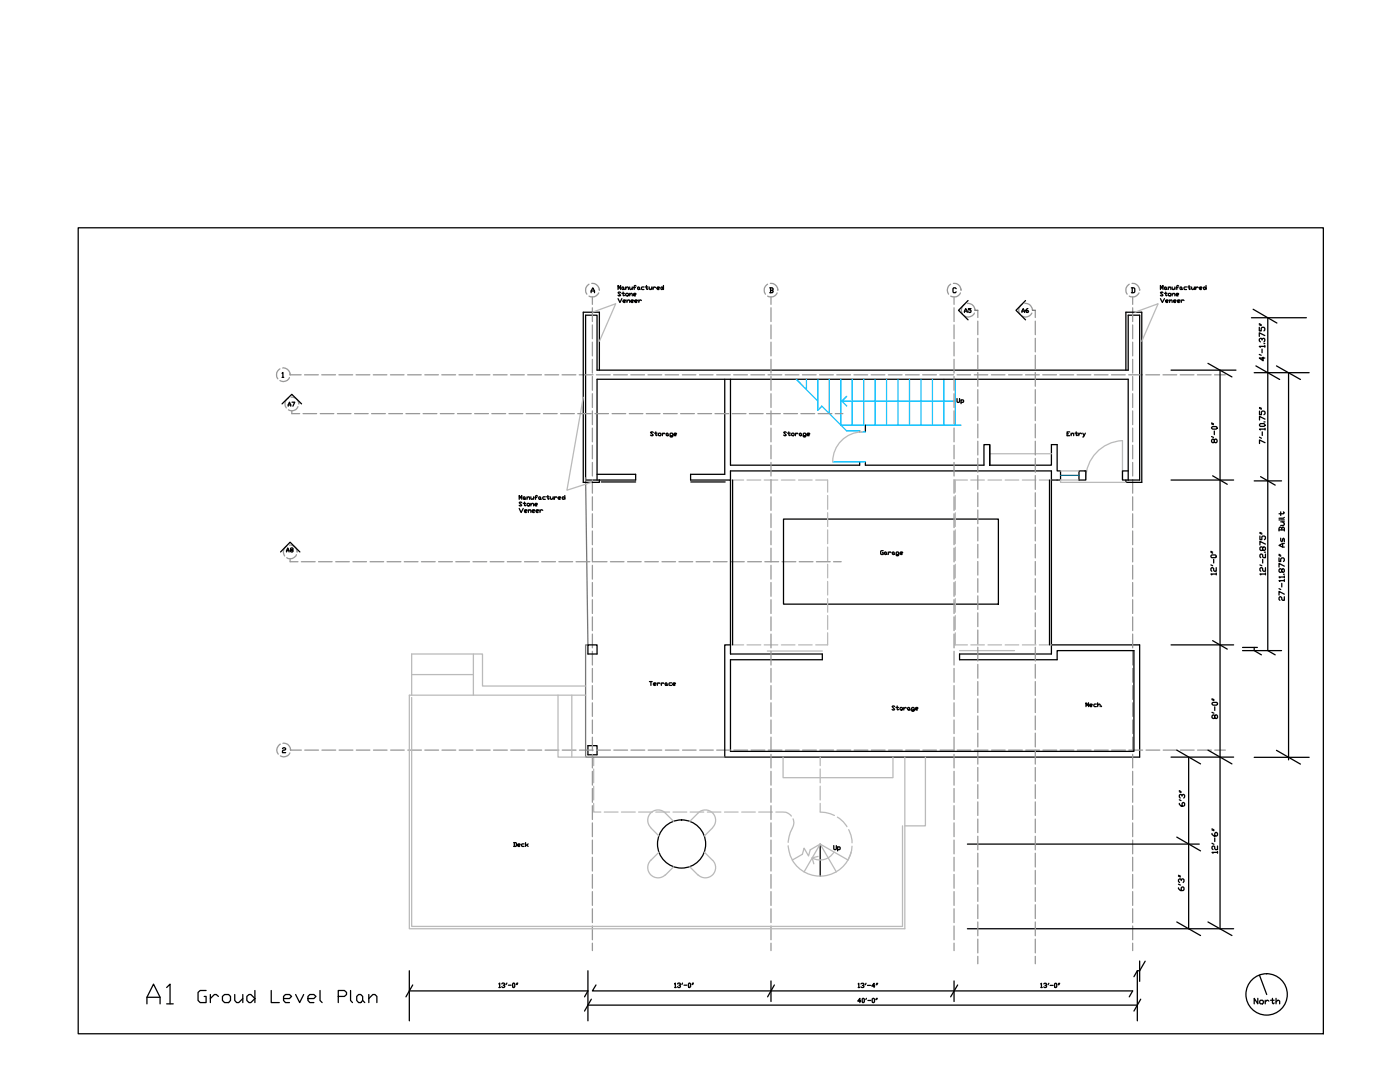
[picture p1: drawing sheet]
<svg xmlns="http://www.w3.org/2000/svg" width="279mm" height="216mm" viewBox="0 0 279 216" stroke-linecap="round" stroke-linejoin="round" font-family="sans-serif">
<!-- layer: stairs -->
<g fill="none" stroke="#00bfff" stroke-width=".25">
<path d="M158.9 75.7l4.3 4.3M160.9 75.7v2.1M163.2 75.7v6.2l.8-.8 4.9 4.9h2.7M165.5 75.7v6.8M167.8 75.7v9.1h24M169 79.1l-1 .9h22.7M170.1 75.7v9.1M172.4 75.7v9.1M174.7 75.7v9.1M176.9 75.7v9.1M179.2 75.7v9.1M181.5 75.7v9.1"/>
<path d="M183.8 75.7v9.1M186.1 75.7v9.1M188.4 75.7v9.1M190.7 75.7v9.1M166.2 92.1h6.5M168 80l1 1M171.6 86.2h1.1"/>
</g>
<!-- layer: walls -->
<g fill="none" stroke="#000" stroke-width=".25">
<path d="M193.2 60l-1.9 1.9 1.9 1.9M204.7 60l-1.9 1.9 1.9 1.9M119.6 73.9v-11.6h-3.2v34h3.2v-.5M144.6 75.7v18.9h-6.8v1.2h8v32.9M145.8 75.7v17.1h25.8v-.7M224.7 73.9v-11.6h3.2v34h-3.2v-.5M233.7 73.9h13M56.3 80.6l1.9-1.9 2 1.9M119.2 94.6h7.7v1.2h-10v-32.9h2.3v11h106v-11h2.2v32.9h-2.2M119.2 95.8v-20.1h106v20.1M120 96.2h6.9M137.9 96.2h6.8"/>
<path d="M145.8 95.8v-1.8h64v34.7M146.2 95.8v32.9M171.6 86v.2M172.7 84.8v1.4M197.5 92.8h12.3v-4.1h1.2v5.3h.7v1.8h-1.9M197.5 88.7v4.1v-4.1h-1.1v4.1h-23.7v-.7M209.5 95.8v32.9M215.3 94h1.4v1.8h-1.4zM225.2 94h-1.2v1.8h1.2M56 110.1l1.9-1.9 1.9 1.9M156.4 103.6h42.8v17h-42.8zM117.3 128.7h1.9v1.8h-1.9z"/>
<path d="M145.8 128.7h-1.2v22.4h82.8v-22.4h-17.6M145.8 128.7v1.8h18.3v1.1h-18.3v18.3h80.5v-20.1h-15.3v1.8h-19.5v-1.1h18.3v-1.8M117.3 148.8h1.9v1.8h-1.9zM163.7 168.4v6.4M153.9 195.7v4.1M190.4 195.7v4.1M227.4 191.8v4M251.4 194.6l1.4 3.8"/>
<circle cx="136" cy="168.4" r="4.8"/>
</g>
<!-- layer: millwork -->
<g fill="none" stroke="#bababa" stroke-width=".25">
<path d="M116.4 79.3l-3.3 18.5 4.9-1.5M118.2 62.3l4.7-1.7-3.3 7.5M226.5 62.3l4.6-1.7-3.2 7.5M172.1 86.2a5.9 5.9 0 0 0-5.9 5.9M197.5 90.5h12.3M211.7 94h3.6M215.3 95.8h-3.6v.5h13M224 87.9a7.7 7.7 0 0 0-7.3 7.8M224 87.9v7.8M82.2 139.2v45.7h97.9v-20.1M82.2 134.6h12.3M94.5 138.7h-12.8v46.6h98.9v-34.2"/>
<path d="M94.5 130.5v8.2h22.4M111.4 138.7v12.4h5.5M114.1 138.7v12.4M116.9 136.9h-20.6v-6.4h-14.1v8.2M153.1 129.9h11M191.5 129.8h11M156.3 151.1v4.1h21.9v-4.1M184.7 151.1v13.7h-4.1M129.9 165.2l1.6 1.6M129.9 171.7a2.05 2.05 0 0 0 0 2.9 2.05 2.05 0 0 0 2.9 0M131.5 170l-1.6 1.7M132.8 162.2a2.05 2.05 0 0 0-2.9 0 2.05 2.05 0 0 0 0 2.9"/>
<path d="M132.8 162.2l1.6 1.7M134.4 173l-1.6 1.6M137.7 173l1.6 1.6M139.3 162.2l-1.6 1.7M139.3 162.2a2.05 2.05 0 0 1 2.9 0 2.05 2.05 0 0 1 0 2.9M140.6 170l1.6 1.7M142.2 171.7a2.05 2.05 0 0 1 0 2.9 2.05 2.05 0 0 1-2.9 0M142.2 165.2l-1.6 1.6M158.1 171.6l2-1.1 .4-1.3 .9 1.6 .3-1.2 2-1.2 3.2 5.6M163.3 170.9l-1.2 .3 .3 1.2M166.4 170a3.2 3.2 0 0 1-4.3 1.2M169.2 171.6l-5.5-3.2-3.2 5.6"/>
<path d="M169.9 170.1a6.4 6.4 0 0 1-5.4 4.7 6.4 6.4 0 0 1-6.4-3.2"/>
</g>
<!-- layer: const -->
<g fill="none" stroke="#000" stroke-width=".25">
<path d="M118 58.4v-.3l.3-.7 .3 .7v.3M118 58.1h.6M123.3 57.8v-.8l.3 .5 .3-.5v.8M123.3 59.6l.4 .8 .4-.8M123.9 58.4l-.4-.1-.2 .1 .6 .5-.2 .1-.4-.1M124.1 57.4l.1-.1 .3 .1-.1 .4-.3-.2zM124.1 58.5h.5M124.4 58.3v.6l.1 .1 .1-.1M124.5 57.6l.1 .2M124.9 57.5l.4-.2 .1 .5M124.9 57.3v.5M125 58.5l.4 .2-.1 .3-.4-.1z"/>
<path d="M125.1 59.8v.6M125.7 57.3l.1 .5 .4-.3M125.7 58.8l.4-.3 .1 .5M125.7 58.5v.5M126.2 57.3v.5M126.4 58.8h.4l.1-.1-.1-.2-.4 .2 .2 .3h.2M126.4 57.4h.4M126.9 57.1l-.1-.1-.2 .1v.7M127.2 57.4l.2-.1 .2 .1-.1 .4-.3-.2zM127.5 59.8v.6M127.6 57.6l.1 .2M128 60l-.3-.2-.2 .3"/>
<path d="M128.5 57.3l-.5 .1 .1 .4h.4M128.8 57.3h.5M129 57v.6l.2 .2 .1-.2M129.6 57.3l.1 .5 .4-.3M130.1 57.3v.5M130.3 57.3v.5M130.8 57.4l-.2-.1-.3 .2M131.1 57.5h.4l.1-.1-.1-.1-.4 .1v.2l.4 .2M131.9 57.4l.3-.1 .2 .2-.4 .3zM132.4 57v.8M153.6 57.4h.5l.2 .2-.2 .3M153.8 57.9h.3l.2 .3-.2 .2h-.5"/>
<path d="M153.8 57.4v1M190.8 57.6l-.1-.2h-.4l-.1 .2 .1 .8h.4l.1-.2M225.8 57.4h.5l.2 .2v.6l-.2 .2h-.5M226 57.4v1M231.6 57.8v-.8l.2 .5 .3-.5v.8M231.6 59.6l.4 .8 .4-.8M232.1 58.4l-.4-.1-.1 .1 .5 .5-.1 .1-.4-.1M232.4 57.4l.1-.1 .3 .1-.2 .4-.2-.2zM232.4 58.5h.5M232.6 58.3v.6l.2 .1 .1-.1M232.8 57.6l.1 .2M233.2 57.5l.3-.2 .2 .5"/>
<path d="M233.2 58.7l.3-.2 .2 .4-.4 .1zM233.2 57.3v.5M233.4 59.8v.6M233.9 57.3l.1 .5 .5-.3M233.9 58.8l.4-.3 .2 .5M233.9 58.5v.5M234.5 57.3v.5M234.7 58.8h.4l.1-.1-.1-.2-.4 .2 .2 .3h.2M234.7 57.4h.4M235.2 57.1l-.1-.1-.2 .1v.7M235.5 57.4l.2-.1 .2 .3-.3 .2zM235.7 59.8v.6"/>
<path d="M235.9 57.6l.1 .2M236.3 60l-.3-.2-.3 .3M236.8 57.3l-.5 .1 .1 .4h.4M237.1 57.3h.5M237.3 57v.6l.1 .2 .2-.2M237.8 57.3l.1 .5 .5-.3M238.4 57.3v.5M238.6 57.3v.5M239.1 57.4l-.2-.1-.3 .2M239.4 57.5h.4l.1-.1-.1-.1-.4 .1v.2l.4 .2M240.2 57.4l.2-.1 .3 .2-.4 .3zM240.7 57v.8"/>
<path d="M56.3 74.5l.2-.2v1M56.3 75.3h.3M124.4 60.1h.3l.2-.1-.2-.2-.3 .2 .1 .4h.2M125.1 60.1l.4-.3 .2 .6M125.9 60.1h.4l.1-.1-.1-.2-.4 .2 .2 .4h.2M126.7 60.1l.5-.1-.1-.2-.4 .2 .1 .4h.3M191 79.5v.7l.1 .1 .4-.1v-.7M191.8 79.9l.1-.1 .4 .1-.1 .4h-.4M191.8 79.8v.7M192.5 62.3l.2-.7 .3 .7M192.5 62.1h.5M193.8 61.6h-.5v.2l.5 .2-.1 .3-.4-.1"/>
<path d="M203.9 62.3l.3-.7 .3 .7M203.9 62.1h.6M205.1 61.6l-.3 .2v.4l.1 .1 .4-.1-.2-.2h-.3M232.6 60.1h.4l.2-.1-.2-.2-.4 .2 .2 .4h.2M233.4 60.1l.4-.3 .1 .6M234.2 60.1h.4l.1-.1-.1-.2-.4 .2 .1 .4h.3M235 60.1h.4l.1-.1-.1-.2-.4 .2 .1 .4h.3M241.1 72.5l4.8 2.7M243.5 73.9v111.4M249.8 63.4h10.9M250.1 61.7l4.7 2.8M250.3 74.4h11"/>
<path d="M250.6 73l4.8 2.7M251.3 65.3v.7h.4v-.5l.2-.2h.4l.1 .2v.4l-.1 .1M251.3 70.7l.4 .2M251.3 64.8l.4 .2M251.3 64.6l.4 .2M251.9 67.8l-.2-.3-.4 .2v.3l.2 .2M251.9 67.7l.2-.2 .3 .2-.1 .5M251.9 69.7v.7M252.1 71.3v.7l-.8-.6h1.1M252.3 68.6h.1M252.4 69.1h-1.1l.2 .2M252.4 67l-1.1-.6v.7"/>
<path d="M252.4 68.9v.4M253 63.4v66.4l1.5 .9M254.7 73l4.8 2.7M257.2 74.4v77.2M57.5 81.1l.3-.9 .2 .9M57.5 80.8h.5M58.3 80.2h.5l-.4 .9M103.6 99.6v-.7l.3 .5 .2-.5v.7M104.4 99.3l.1-.2 .3 .2-.1 .3-.3-.1zM104.8 99.5l.1 .1M105.2 99.4l.4-.3 .1 .5M105.2 99.1v.5"/>
<path d="M105.9 99.1l.2 .5 .4-.2M106.5 99.1v.5M106.8 99.3h.3M107.3 99l-.2-.1-.2 .1v.6M107.5 99.3l.3-.2 .1 .4-.3 .1zM107.9 99.5l.1 .1M108.8 99.1l-.5 .2 .1 .3h.4M109.1 99.1h.5M109.3 98.9v.6l.2 .1 .1-.1M109.8 99.1l.2 .5 .4-.2M110.4 99.1v.5M110.6 99.1v.5"/>
<path d="M111.2 99.3l-.3-.2-.3 .3M111.4 99.4h.4l.1-.1-.1-.2-.4 .2v.2l.4 .1M112.2 99.3l.3-.2 .2 .3-.4 .2zM112.7 98.9v.7M130.4 86.3l-.2-.1-.4 .1 .6 .5-.2 .1-.4-.1M130.6 86.4h.5M130.9 86.2v.6l.1 .1 .1-.1M131.4 86.6l.4-.2 .1 .4-.4 .1zM132.2 86.4v.5M132.7 86.6l-.3-.2-.2 .3M133.1 86.4l.2 .2-.1 .3-.2-.1zM133.3 86.8l.2 .1"/>
<path d="M134.3 86.9l-.6-.1 .1-.4 .5 .2v.5l-.2 .1-.4-.1M134.5 86.7h.4l.1-.1-.1-.2-.4 .2 .1 .3h.3M156.9 86.3l-.4-.1-.1 .1 .5 .5-.1 .1-.4-.1M157.2 86.4h.5M157.4 86.2v.6l.2 .1 .1-.1M158 86.6l.4-.2 .1 .4-.4 .1zM158.7 86.4v.5M159.2 86.6l-.2-.2-.3 .3M159.5 86.6l.2-.2 .2 .2-.1 .3-.3-.1zM159.9 86.8l.1 .1M160.8 86.9l-.5-.1 .1-.4 .4 .2v.5l-.1 .1-.4-.1M161.1 86.7h.4l.1-.1-.1-.2-.4 .2 .1 .3h.3"/>
<path d="M213 86.6h.2M213.5 86.2h-.5v.7h.5M213.8 86.7l.4-.3 .1 .5M213.8 86.4v.5M214.5 86.4h.5M214.8 86.2v.6l.1 .1 .1-.1M215.3 86.4v.5M215.8 86.6l-.3-.2-.2 .3M216.1 86.4l.3 .5M216.6 86.4l-.4 .8h-.1M233.7 95.8h12.5M241.8 85.3l.2-.2h.7l.2 .4-.2 .1h-.7z"/>
<path d="M241.8 87.1l.4 .2M241.8 84.6l.4 .1M241.8 84.4l.4 .2M242 94.9l2.9 1.7M242.3 87.8l.2-.2h.2l.2 .6-.4 .1-.3-.7-.4 .2v.4l.2 .1 .3-.1M242.3 86v.7M250.3 96h5.5M251.4 82v.7h.3v-.5l.2-.2 .6 .2v.4l-.2 .1M251.4 87.2l.3 .2M251.4 81.5l.3 .1M251.4 81.3l.3 .2M251.5 84.5h.8l.2 .4-.2 .2h-.8l-.1-.2z"/>
<path d="M251.6 95.1l2.9 1.7M251.9 86.2v.7M252.3 84.2h.2M252.5 88.3l-1.1-.5v.7M252.5 85.6h-1.1l.1 .2M252.5 83.6l-1.1-.5v.7M252.5 85.5v.3M57.2 110.1l.2-.8 .3 .8M57.2 109.9h.5M58.1 109.8l-.1-.2 .1-.3h.3l.1 .3-.1 .2h-.3l-.1 .2 .4 .1 .1-.1-.1-.2M103.6 101.5l.4 .8 .4-.8M104.1 100.3l-.1-.1-.4 .1 .5 .5-.1 .2-.4-.2"/>
<path d="M104.4 100.4h.5M104.7 100.2v.6l.1 .2 .1-.2M104.7 102h.4l.1-.2-.1-.1-.4 .1v.3l.4 .2M105.2 100.6l.4-.2 .1 .4-.4 .2zM105.4 102l.4-.3 .1 .6M105.4 101.7v.6M105.9 100.7l.5-.3 .1 .6M105.9 100.4v.6M106.2 102h.4l.2-.2-.2-.1-.4 .1v.3l.4 .2M106.8 100.7h.3l.2-.1-.2-.2-.3 .2 .1 .4h.2M107 102h.4l.1-.2-.1-.1-.4 .1v.3l.4 .2M107.8 101.7v.6"/>
<path d="M108.3 101.8l-.3-.1-.2 .3M176.3 109.9l-.5 .1v.5l.5 .1v-.3h-.2M176.5 110.3l.3-.2 .1 .4-.3 .1zM176.9 110.5l.1 .1M177.3 110.1v.5M177.8 110.3l-.3-.2-.2 .3M178.1 110.3l.2-.2 .2 .4-.3 .1zM178.5 110.5l.1 .1M179.4 110.6l-.6-.1 .2-.4 .4 .2v.5l-.2 .1-.4-.1M179.6 110.4h.4l.2-.1-.2-.2-.4 .2v.2l.4 .1M241.7 110.9l.1-.2h.8l.1 .4-.1 .2h-.8zM241.7 112.7l.3 .2"/>
<path d="M241.7 110.2l.3 .2M241.7 110l.3 .2M242.2 111.6v.7M242.7 114.5h-1l.1 .2M242.7 113.3v.7h-.3l-.2-.2v-.4l-.4-.1-.1 .1v.4l.1 .2M242.7 114.3v.4M251.4 107v.7h.4v-.6l.2-.1 .5 .1v.4l-.2 .2M251.4 112.7l.4 .2M251.4 106.4l.4 .2M251.4 106.2l.4 .2M252 109.3l.2-.2 .3 .2v.4l-.3 .1-.2-.1v-.4l-.4-.2-.2 .2v.4l.2 .1 .4-.1M252 111.6v.7"/>
<path d="M252.3 110.2h.2M252.5 114.5h-1.1l.2 .2M252.5 113.3v.7h-.3l-.2-.2v-.4l-.4-.1-.2 .1v.4l.2 .2M252.5 110.6v.7h-.3l-.2-.2v-.4l-.4-.1-.2 .1v.4l.2 .2M252.5 108.6l-1.1-.6v.7M252.5 114.3v.4M255.3 111.3v.7h.3v-.5l.2-.2h.3l.2 .2v.4l-.2 .1M255.3 117.5l.3 .1M255.3 110.8l.3 .2M255.3 110.6l.3 .2M255.3 105.7h1M255.3 103.7h.1"/>
<path d="M255.6 107.4v.5l.2 .2 .2-.5 .1-.2 .2 .2v.5M255.6 104.1h.7M255.6 103.7h.7M255.6 102.1v.8M255.8 113.7l.3-.2 .2 .5-.3 .2-.4-.7-.3 .2v.3l.1 .2 .4-.2M255.8 105.7v-.3l.3-.2 .2 .2v.5M255.8 105.4l-.4-.2-.1 .2v.5M255.8 116.4v.7M256 104.1l.3 .4v.2l-.2 .1h-.5M256 108.4v.8M256.1 102.1l.2 .2-.2 .2h-.8M256.1 114.6h.2"/>
<path d="M256.3 119.1v.7h-.3l-.2-.2v-.3l-.4-.2-.1 .2v.3l.1 .2M256.3 118.6l-1-.6v.7M256.3 115.9h-1l.1 .1M256.3 115.1h-1l.1 .2M256.3 113l-1-.6v.7M256.3 108.4h-.3l-.7 .4 .7 .4h.3M256.3 103.2l-.2 .2h-.8M256.3 114.9v.4M256.3 115.6v.4M129.6 136h.6M129.9 136v.8M130.4 136.5h.4l.1-.1-.1-.1-.4 .1 .1 .4h.3"/>
<path d="M131.2 136.3v.5M131.7 136.4l-.3-.1-.2 .2M132 136.3v.5M132.5 136.4l-.3-.1-.2 .2M132.7 136.4l.3-.1 .1 .3-.2 .2zM133.1 136.6l.2 .2M134.1 136.3l-.6 .1 .1 .4h.5M134.3 136.5h.4l.1-.1-.1-.1-.4 .1 .1 .4h.3M233.7 128.7h12.5M241.9 139.6l.4 .2M241.9 139.4l.4 .2M242 127.8l2.9 1.7"/>
<path d="M248 129.8h7.8M248 129.2h2.9M250.3 129.2v.6l1.4 .9M56.4 149.4l.1-.2h.3l.2 .2-.2 .3h-.3l-.1 .1v.4h.6M178.5 141l-.1-.1-.4 .1 .5 .5-.1 .2-.4-.2M178.8 141.2h.5M179.1 140.9v.6l.1 .2 .1-.2M179.6 141.3l.4-.1 .1 .3-.4 .2zM180.4 141.2v.5M180.9 141.3l-.3-.1-.2 .2M181.1 141.3l.3-.1 .2 .3-.3 .2zM181.6 141.5l.1 .2"/>
<path d="M182.4 141.7l-.5-.2 .2-.3 .3 .1v.5l-.1 .1-.4-.1M182.7 141.4h.4l.1-.1-.1-.1-.4 .1v.2l.4 .2M216.7 141v-.8l.3 .5 .2-.5v.8M217.5 140.7h.4l.1-.1-.1-.1-.4 .1 .1 .4h.3M218.8 140.5l-.5 .1 .1 .4h.4M219.1 140.7l.3-.2 .2 .5M219.1 140.2v.8M219.8 140.9v.1M233.7 151.1h12.5M234.9 149.7l4.7 2.7M235.4 159.6l.3 .2M235.4 158l.3 .1"/>
<path d="M235.4 157.8l.3 .2M235.9 158.9v-.2l-.4-.2-.1 .2 .1 .5M235.9 158.7l.2-.2 .3 .2-.2 .5M237.2 151.1v34.2M241.1 149.7l4.8 2.7M241.9 140.3l.2-.1h.7l.2 .3-.2 .2h-.7zM241.9 142.1l.4 .2M242.4 142.9l.2-.3h.2l.2 .3v.3l-.4 .2-.2-.2v-.3l-.3-.3-.2 .3v.3l.2 .2 .3-.2M242.4 141v.8M250.3 151.1h11M254.7 149.7l4.8 2.8M102.5 168.1l.6 .2v.5l-.6 .1"/>
<path d="M102.6 168.1v.8M103.3 168.6h.4l.1-.1-.1-.1-.4 .1v.3l.4 .1M104.6 168.4l-.5 .1 .1 .4h.4M104.9 168.1v.8M105.1 168.6l.3 .3M105.4 168.4l-.3 .2h-.2M166.4 168.7v.7l.1 .1 .4-.1v-.7M167.2 169.1l.1-.1 .4 .1-.2 .4h-.3M167.2 169v.8M193.1 168.4h46.2M234.9 167l4.7 2.8M235.2 177.2l.4 .5h.5l.2-.2v-.3l-.2-.2-.4 .2v.5"/>
<path d="M235.2 176.4l.4 .2M235.2 174.8l.4 .2M235.2 174.7l.4 .1M235.4 160.3l.3 .6h.5l.2-.2v-.4l-.2-.2-.3 .2v.6M235.7 175.7l-.1-.3-.4 .1v.4l.2 .2M235.7 175.5l.2-.1 .4 .1-.2 .6M241.9 166.3v.2l.4 .3h.5l.2-.1-.2-.6h-.2l-.2 .2v.5M241.9 168.3l.4 .2M241.9 165.6l.4 .2M241.9 165.4l.4 .2M242.4 167.2v.7M243 170.1h-1.1l.2 .2"/>
<path d="M243 168.8v.7h-.4l-.3-.7-.4 .2v.4l.2 .1M243 169.9v.4M29.3 199h2.6M33.3 197l.6-.6v3.9M41.1 197.6h-1.2l-.4 .4v1.6l.4 .5h1.2v-1.3h-.3M42 198.4v1.7M43.6 198.8l-.4-.4h-.4l-.8 .8M44.4 198.8l.4-.4h.8l.4 .4v.8l-.4 .5h-.8l-.4-.5zM46.8 198.4v1.2l.4 .5h.5l.8-.9M48.5 198.4v1.7M49.3 198.8l.4-.4h.4l.8 .8-.8 .9h-.4l-.4-.5zM50.9 197.6v2.5"/>
<path d="M54.1 197.6v2.5h1.6M56.6 199.2h1.2l.4-.4-.4-.4h-.8l-.4 .4v.8l.4 .5h.8M59 198.4l.8 1.7 .8-1.7M61.5 199.2h1.1l.5-.4-.5-.4h-.8l-.3 .4v.8l.3 .5h.8M63.9 197.6v2l.4 .5M67.5 198.8h1.2l.5-.4v-.4l-.5-.4h-1.2v2.5M70 197.6v2l.3 .5M71.2 198.8l.4-.4h.4l.4 .4v.8l-.4 .5h-.4l-.4-.5zM72.4 199.6l.4 .5M73.6 199.2l.8-.8h.4l.4 .4v1.3M73.6 198.4v1.7M81.7 197.7h35.6l-.6 1.2"/>
<path d="M81.7 193.7v10M82.4 196.5l-1.4 2.4M99.6 196.3l.1-.1v.8M99.6 197h.3M100.1 196.3l.2-.1h.3l.1 .3-.3 .1M100.6 196.6l.1 .2-.1 .2h-.3l-.2-.1M101.2 196.2l-.2 .3M101.5 196.6h.5M102.4 196.2l.3 .1-.1 .7-.3-.1zM103.2 196.2l-.2 .3M103.3 196.2l-.1 .3M117.3 193.7v10"/>
<path d="M118 199.4l-1.3 2.3M118.9 196.5l-.7 1.2h107.8l-.6 1.2M134.6 196.3l.2-.1v.8M134.6 197h.3M135.2 196.3l.2-.1h.3l.1 .3-.3 .1M135.7 196.6l.1 .2-.1 .2h-.3l-.2-.1M136.2 196.2l-.1 .3M136.5 196.6h.6M137.5 196.2l.3 .1v.6l-.1 .1-.3-.1zM138.2 196.2l-.1 .3M138.4 196.2l-.2 .3M154.5 196.5l-1.3 2.4"/>
<path d="M171.3 196.3l.1-.1v.8M171.3 197h.3M171.8 199.8h-.6l.4-.6v.9M171.8 196.3l.2-.1 .4 .1v.2l-.3 .1M172.1 199.3l.1-.1 .3 .1v.6l-.2 .2-.2-.2zM172.3 196.6l.1 .2-.1 .2-.5-.1M172.8 196.2l-.1 .3M172.9 199.2l-.1 .3M173.1 196.6h.6M173.2 199.6h.6M174.1 199.3l.1-.1 .3 .1v.6l-.1 .2-.3-.2zM174.6 196.8h-.6l.4-.6v.8"/>
<path d="M174.9 199.2l-.1 .3M175 196.2l-.1 .3M175.1 199.2l-.2 .3M175.2 196.2l-.2 .3M191.1 196.5l-1.4 2.4M193.1 185.3h53.1M207.7 196.3l.1-.1v.8M207.7 197h.3M208.3 196.3l.1-.1 .5 .1-.2 .3h-.1M208.7 196.6l.2 .2-.2 .2-.4-.1M209.3 196.2l-.1 .3M209.6 196.6h.6"/>
<path d="M210.5 196.3l.1-.1 .3 .1v.6l-.1 .1-.3-.1zM211.3 196.2l-.1 .3M211.5 196.2l-.2 .3M227 193.7v10M227.7 199.4l-1.4 2.3M228.5 191.8l-1.1 1.9h-.4l-.7 1.2M234.9 184l4.7 2.7M241.1 184l4.8 2.7M251 199.2v1.1l-.7-1.1v1.1M251.4 199.8l.2-.2h.4l.1 .2v.3l-.1 .2h-.4l-.2-.2zM252.5 199.6v.7M253.2 199.8l-.4-.2-.3 .3"/>
<path d="M253.6 199.6h.7M253.9 199.2v.9l.2 .2 .2-.2M254.7 199.9l.5-.3 .2 .2v.5M254.7 199.2v1.1M29.3 200.3v-1.3l1.3-2.6 1.3 2.6v1.3M33.3 200.3h1.3M117.3 200.6h109.7"/>
</g>
<!-- layer: glass -->
<path d="M211.7 94.9h3.6" fill="none" stroke="#00d" stroke-width=".25"/>
<!-- layer: e2 -->
<path d="M194.6 61.9h.5M206.1 61.9h.5M116.9 95.3l.4 33.4h-.4v22.4h27.7" fill="none" stroke="#767676" stroke-width=".25"/>
<!-- layer: 0 -->
<path d="M15.6 45.5h248.5v160.8h-248.5z" fill="none" stroke="#000" stroke-width=".25"/>
<!-- layer: grid -->
<g fill="none" stroke="#989898" stroke-width=".25">
<path d="M117.5 56.7a1.34 1.34 0 0 0-.4 2M118.1 56.5a1.41 1.41 0 0 1 1.5 1.4M118.2 59.3v1.4M119.5 58.4a1.37 1.37 0 0 1-2 .7M119.6 57.9h.1M153.2 56.7a1.34 1.34 0 0 0-.4 2M153.7 56.5a1.35 1.35 0 0 1 1.5 1.4M153.9 59.3v1.4M155.1 58.4a1.31 1.31 0 0 1-1.9 .7M155.2 57.9h.1M189.7 56.7a1.42 1.42 0 0 0-.4 2M190.3 56.5a1.35 1.35 0 0 1 1.5 1.4"/>
<path d="M190.4 59.3v1.4M191.7 58.4a1.34 1.34 0 0 1-2 .7M191.8 57.9h.1M225.4 56.7a1.34 1.34 0 0 0-.5 2M225.9 56.5a1.41 1.41 0 0 1 1.5 1.4M226 59.3v1.4M227.3 58.4a1.37 1.37 0 0 1-1.9 .7M227.4 57.9h.1M55.9 73.6a1.34 1.34 0 0 0-.5 2M56.4 73.4a1.35 1.35 0 0 1 1.5 1.4M57.6 79.4a1.28 1.28 0 0 0-.5 2M57.8 75.3a1.33 1.33 0 0 1-1.9 .6"/>
<path d="M57.9 74.8h.1M57.9 74.8h2.2M58.1 79.3a1.33 1.33 0 0 1 1.5 1.3M60.8 74.8h2.7M64.2 74.8h2.8M67.6 74.8h2.8M71.1 74.8h2.7M74.5 74.8h2.7M77.9 74.8h2.7M81.4 74.8h2.7M84.8 74.8h2.7M88.2 74.8h2.7"/>
<path d="M91.6 74.8h2.7M95 74.8h2.8M98.5 74.8h2.7M101.9 74.8h2.7M105.3 74.8h2.8M108.7 74.8h2.8M112.2 74.8h2.7M115.6 74.8h2.7M118.2 61.4v2.8M118.2 64.8v2.8M118.2 68.3v2.7M118.2 71.7v2.8"/>
<path d="M118.2 75.1v2.8M118.2 78.6v2.7M119 74.8h2.8M122.5 74.8h2.7M125.9 74.8h2.7M129.3 74.8h2.8M132.7 74.8h2.8M136.2 74.8h2.7M139.6 74.8h2.7M143 74.8h2.7M146.4 74.8h2.8M149.8 74.8h2.8"/>
<path d="M153.3 74.8h2.7M153.9 61.4v2.8M153.9 64.8v2.8M153.9 68.3v2.7M153.9 71.7v2.8M153.9 75.1v2.8M153.9 78.6v2.7M156.7 74.8h2.8M160.1 74.8h2.8M163.6 74.8h2.7M167 74.8h2.7M170.4 74.8h2.8"/>
<path d="M173.8 74.8h2.8M177.3 74.8h2.7M180.7 74.8h2.8M184.1 74.8h2.8M187.6 74.8h2.7M190.4 61.4v2.8M190.4 64.8v2.8M190.4 68.3v2.7M190.4 71.7v2.8M190.4 75.1v2.8M190.4 78.6v2.7M191 74.8h2.7"/>
<path d="M192.5 60.7a1.42 1.42 0 0 0-.4 2M193.1 60.6a1.34 1.34 0 0 1 1.5 1.3M194.4 74.8h2.7M194.5 62.5a1.39 1.39 0 0 1-2 .6M194.6 61.9h.1M195.1 61.9v1.5M195.1 64.1v2.7M195.1 67.5v2.7M195.1 70.9v2.7M195.1 74.3v2.8M195.1 77.8v2.7M197.9 74.8h2.7"/>
<path d="M201.3 74.8h2.7M204 60.7a1.34 1.34 0 0 0-.4 2M204.5 60.6a1.34 1.34 0 0 1 1.6 1.3M204.7 74.8h2.7M205.9 62.5a1.39 1.39 0 0 1-1.9 .6M206.1 61.9h.1M206.6 61.9v1.5M206.6 64.1v2.7M206.6 67.5v2.7M206.6 70.9v2.7M206.6 74.3v2.8M206.6 77.8v2.7"/>
<path d="M208.1 74.8h2.7M211.5 74.8h2.8M215 74.8h2.7M218.4 74.8h2.7M221.8 74.8h2.8M225.2 74.8h2.8M226 61.4v2.8M226 64.8v2.8M226 68.3v2.7M226 71.7v2.8M226 75.1v2.8M226 78.6v2.7"/>
<path d="M228.7 74.8h2.7M232.1 74.8h2.8M235.5 74.8h2.8M239 74.8h2.7M242.4 74.8h2.1M58.2 82v.5h1.6M59.5 81.1a1.31 1.31 0 0 1-1.9 .7M59.6 80.6h.1M60.5 82.5h2.7M63.9 82.5h2.7M67.3 82.5h2.7M70.8 82.5h2.7"/>
<path d="M74.2 82.5h2.7M77.6 82.5h2.7M81 82.5h2.8M84.4 82.5h2.8M87.9 82.5h2.7M91.3 82.5h2.8M94.7 82.5h2.8M98.2 82.5h2.7M101.6 82.5h2.7M105 82.5h2.8M108.4 82.5h2.8M111.9 82.5h2.7"/>
<path d="M115.3 82.5h2.7M118.2 82v2.7M118.2 85.4v2.8M118.2 88.8v2.8M118.2 92.3v2.7M118.2 95.7v2.7M118.2 99.1v2.7M118.7 82.5h2.7M122.2 82.5h2.7M125.6 82.5h2.7M129 82.5h2.7M132.4 82.5h2.8"/>
<path d="M135.8 82.5h2.8M139.3 82.5h2.7M142.7 82.5h2.7M146.1 82.5h2.8M149.5 82.5h2.8M153 82.5h2.7M153.9 82v2.7M153.9 85.4v2.8M153.9 88.8v2.8M153.9 92.3v2.7M153.9 95.7v2.7M153.9 99.1v2.7"/>
<path d="M156.4 82.5h2.8M159.8 82.5h2.8M163.3 82.5h2.7M166.7 82.5h1.5M190.4 82v2.7M190.4 85.4v2.8M190.4 88.8v2.8M190.4 92.3v2.7M190.4 95.7v2.7M190.4 99.1v2.7M195.1 81.2v2.7M195.1 84.6v2.8"/>
<path d="M195.1 88v2.8M195.1 91.5v2.7M195.1 94.9v2.7M195.1 98.3v2.8M206.6 81.2v2.7M206.6 84.6v2.8M206.6 88v2.8M206.6 91.5v2.7M206.6 94.9v2.7M206.6 98.3v2.8M226 82v2.7M226 85.4v2.8"/>
<path d="M226 88.8v2.8M226 92.3v2.7M226 95.7v2.7M226 99.1v2.7M57.2 109a1.42 1.42 0 0 0-.4 1.9M57.8 108.8a1.41 1.41 0 0 1 1.5 1.3M57.9 111.5v.6h1.6M59.2 110.7a1.31 1.31 0 0 1-2 .6M59.3 110.1h.1M60.1 112.1h2.8M63.6 112.1h2.7M67 112.1h2.7"/>
<path d="M70.4 112.1h2.7M73.9 112.1h2.7M77.2 112.1h2.8M80.7 112.1h2.7M84.1 112.1h2.8M87.5 112.1h2.8M91 112.1h2.7M94.4 112.1h2.7M97.8 112.1h2.8M101.2 112.1h2.8M104.7 112.1h2.7M108.1 112.1h2.8"/>
<path d="M111.5 112.1h2.8M115 112.1h2.7M118.2 102.5v2.8M118.2 105.9v2.8M118.2 109.4v2.7M118.2 112.8v2.8M118.2 116.2v2.8M118.2 119.7v2.7M118.4 112.1h2.7M121.8 112.1h2.7M125.3 112.1h2.7M128.7 112.1h2.7"/>
<path d="M132.1 112.1h2.7M135.5 112.1h2.7M138.9 112.1h2.8M142.4 112.1h2.7M145.8 112.1h2.7M149.2 112.1h2.8M152.6 112.1h2.8M153.9 102.5v2.8M153.9 105.9v2.8M153.9 109.4v2.7M153.9 112.8v2.8M153.9 116.2v2.8"/>
<path d="M153.9 119.7v2.7M156.1 112.1h2.7M159.5 112.1h2.7M162.9 112.1h2.8M166.4 112.1h1.5M190.4 102.5v2.8M190.4 105.9v2.8M190.4 109.4v2.7M190.4 112.8v2.8M190.4 116.2v2.8M190.4 119.7v2.7M195.1 101.8v2.7"/>
<path d="M195.1 105.2v2.7M195.1 108.6v2.7M195.1 112v2.8M195.1 115.5v2.7M195.1 118.9v2.7M206.6 101.8v2.7M206.6 105.2v2.7M206.6 108.6v2.7M206.6 112v2.8M206.6 115.5v2.7M206.6 118.9v2.7M226 102.5v2.8"/>
<path d="M226 105.9v2.8M226 109.4v2.7M226 112.8v2.8M226 116.2v2.8M226 119.7v2.7M118.2 123.1v2.7M118.2 126.5v2.8M118.2 129.9v2.8M118.2 133.4v2.7M118.2 136.8v2.8M153.9 123.1v2.7M153.9 126.5v2.8"/>
<path d="M153.9 129.9v2.8M153.9 133.4v2.7M153.9 136.8v2.8M190.4 123.1v2.7M190.4 126.5v2.8M190.4 129.9v2.8M190.4 133.4v2.7M190.4 136.8v2.8M195.1 122.3v2.7M195.1 125.7v2.8M195.1 129.1v2.8M195.1 132.6v2.7"/>
<path d="M195.1 136v2.8M195.1 139.4v2.8M206.6 122.3v2.7M206.6 125.7v2.8M206.6 129.1v2.8M206.6 132.6v2.7M206.6 136v2.8M206.6 139.4v2.8M226 123.1v2.7M226 126.5v2.8M226 129.9v2.8M226 133.4v2.7"/>
<path d="M226 136.8v2.8M56 148.5a1.34 1.34 0 0 0-.5 2M56.5 148.3a1.29 1.29 0 0 1 1.5 1.4M57.9 150.2a1.33 1.33 0 0 1-1.9 .6M58 149.7h.1M58 149.7h2.1M60.8 149.7h2.8M64.2 149.7h2.8M67.7 149.7h2.7M71.1 149.7h2.7M74.5 149.7h2.7M78 149.7h2.7"/>
<path d="M81.4 149.7h2.7M84.8 149.7h2.7M88.2 149.7h2.8M91.6 149.7h2.8M95.1 149.7h2.7M98.5 149.7h2.7M101.9 149.7h2.8M105.4 149.7h2.7M108.8 149.7h2.7M112.2 149.7h2.8M115.6 149.7h2.8M118.2 140.2v2.7"/>
<path d="M118.2 143.7v2.7M118.2 147.1v2.7M118.2 150.5v2.7M118.2 153.9v2.8M118.2 157.3v2.8M119.1 149.7h2.7M122.5 149.7h2.8M125.9 149.7h2.8M129.4 149.7h2.7M132.8 149.7h2.7M136.2 149.7h2.7M139.6 149.7h2.8"/>
<path d="M143 149.7h2.8M146.5 149.7h2.7M149.9 149.7h2.7M153.3 149.7h2.8M153.9 140.2v2.7M153.9 143.7v2.7M153.9 147.1v2.7M153.9 150.5v2.7M153.9 153.9v2.8M153.9 157.3v2.8M156.7 149.7h2.8M160.2 149.7h2.7"/>
<path d="M163.6 149.7h2.8M167 149.7h2.8M170.5 149.7h2.7M173.9 149.7h2.7M177.3 149.7h2.8M180.7 149.7h2.8M184.2 149.7h2.7M187.6 149.7h2.7M190.4 140.2v2.7M190.4 143.7v2.7M190.4 147.1v2.7M190.4 150.5v2.7"/>
<path d="M190.4 153.9v2.8M190.4 157.3v2.8M191 149.7h2.7M194.5 149.7h2.7M195.1 142.9v2.7M195.1 146.3v2.7M195.1 149.7v2.8M195.1 153.1v2.8M195.1 156.6v2.7M197.9 149.7h2.7M201.3 149.7h2.7M204.7 149.7h2.8"/>
<path d="M206.6 142.9v2.7M206.6 146.3v2.7M206.6 149.7v2.8M206.6 153.1v2.8M206.6 156.6v2.7M208.1 149.7h2.8M211.6 149.7h2.7M215 149.7h2.7M218.4 149.7h2.8M221.9 149.7h2.7M225.3 149.7h2.7M226 140.2v2.7"/>
<path d="M226 143.7v2.7M226 147.1v2.7M226 150.5v2.7M226 153.9v2.8M226 157.3v2.8M228.7 149.7h2.8M232.1 149.7h2.8M235.6 149.7h2.7M239 149.7h2.8M242.4 149.7h2.1M118.2 160.8v2.7M118.2 164.2v2.7"/>
<path d="M118.2 167.6v2.8M118.2 171.1v2.7M118.2 174.5v2.7M118.2 177.9v2.8M153.9 160.8v2.7M153.9 164.2v2.7M153.9 167.6v2.8M153.9 171.1v2.7M153.9 174.5v2.7M153.9 177.9v2.8M190.4 160.8v2.7M190.4 164.2v2.7"/>
<path d="M190.4 167.6v2.8M190.4 171.1v2.7M190.4 174.5v2.7M190.4 177.9v2.8M195.1 160v2.7M195.1 163.4v2.7M195.1 166.9v2.7M195.1 170.3v2.7M195.1 173.7v2.7M195.1 177.1v2.8M206.6 160v2.7M206.6 163.4v2.7"/>
<path d="M206.6 166.9v2.7M206.6 170.3v2.7M206.6 173.7v2.7M206.6 177.1v2.8M226 160.8v2.7M226 164.2v2.7M226 167.6v2.8M226 171.1v2.7M226 174.5v2.7M226 177.9v2.8M118.2 181.3v2.8M118.2 184.8v2.7"/>
<path d="M118.2 188.2v1.5M153.9 181.3v2.8M153.9 184.8v2.7M153.9 188.2v1.5M190.4 181.3v2.8M190.4 184.8v2.7M190.4 188.2v1.5M195.1 180.5v2.8M195.1 184v2.7M195.1 187.4v2.7M195.1 190.8v1.5M206.6 180.5v2.8"/>
<path d="M206.6 184v2.7M206.6 187.4v2.7M206.6 190.8v1.5M226 181.3v2.8M226 184.8v2.7M226 188.2v1.5"/>
</g>
<!-- layer: e1 -->
<circle cx="252.8" cy="198.4" r="4.1" fill="none" stroke="#000" stroke-width=".25"/>
<!-- layer: soffit -->
<g fill="none" stroke="#bababa" stroke-width=".25">
<path d="M146 95.8h2.4M149.1 95.8h2.7M152.5 95.8h2.7M155.9 95.8h2.8M159.4 95.8h2.7M162.8 95.8h2.4v2.4M165.2 98.9v2.7M190.7 98.9v2.7M193.1 95.8h-2.4v2.4M193.7 95.8h2.8M197.2 95.8h2.7M200.6 95.8h2.7"/>
<path d="M204 95.8h2.7M207.4 95.8h2.4M165.2 102.3v2.8M165.2 105.7v2.8M165.2 109.2v2.7M165.2 112.6v2.7M165.2 116v2.7M165.2 119.5v2.7M190.7 102.3v2.8M190.7 105.7v2.8M190.7 109.2v2.7M190.7 112.6v2.7"/>
<path d="M190.7 116v2.7M190.7 119.5v2.7M146 128.7h2.4M149.1 128.7h2.7M152.5 128.7h2.7M155.9 128.7h2.8M159.4 128.7h2.7M165.2 126.3v2.4h-2.4M165.2 122.8v2.8M190.7 126.3v2.4h2.4M190.7 122.8v2.8M193.7 128.7h2.8"/>
<path d="M197.2 128.7h2.7M200.6 128.7h2.7M204 128.7h2.7M207.4 128.7h2.4M118.5 151.1v1.7M118.5 153.4v2.8M118.5 156.9v2.7M163.7 151.1v1.7M163.7 153.4v2.8M163.7 156.9v2.7M118.5 160.3v1.7h1.4M120.6 162h2.7"/>
<path d="M124 162h2.8M127.5 162h2.7M130.9 162h2.7M134.3 162h2.8M137.7 162h2.7M141.2 162h2.7M144.6 162h2.7M148 162h2.7M151.4 162h2.8M154.8 162h1.5a1.98 1.98 0 0 1 1.6 .8M157.3 168.8a7.3 7.3 0 0 0 .8 2.8M158.3 163.4a1.93 1.93 0 0 1-.2 1.8 7.2 7.2 0 0 0-.8 2.9"/>
<path d="M163.7 160.3v1.7l1 .1 1.8 .6M167.1 163.1a5.1 5.1 0 0 1 1.9 1.9M169.4 165.6a5.2 5.2 0 0 1 .6 2.6M170 168.9v.8l-.8 1.9"/>
</g>
</svg>
